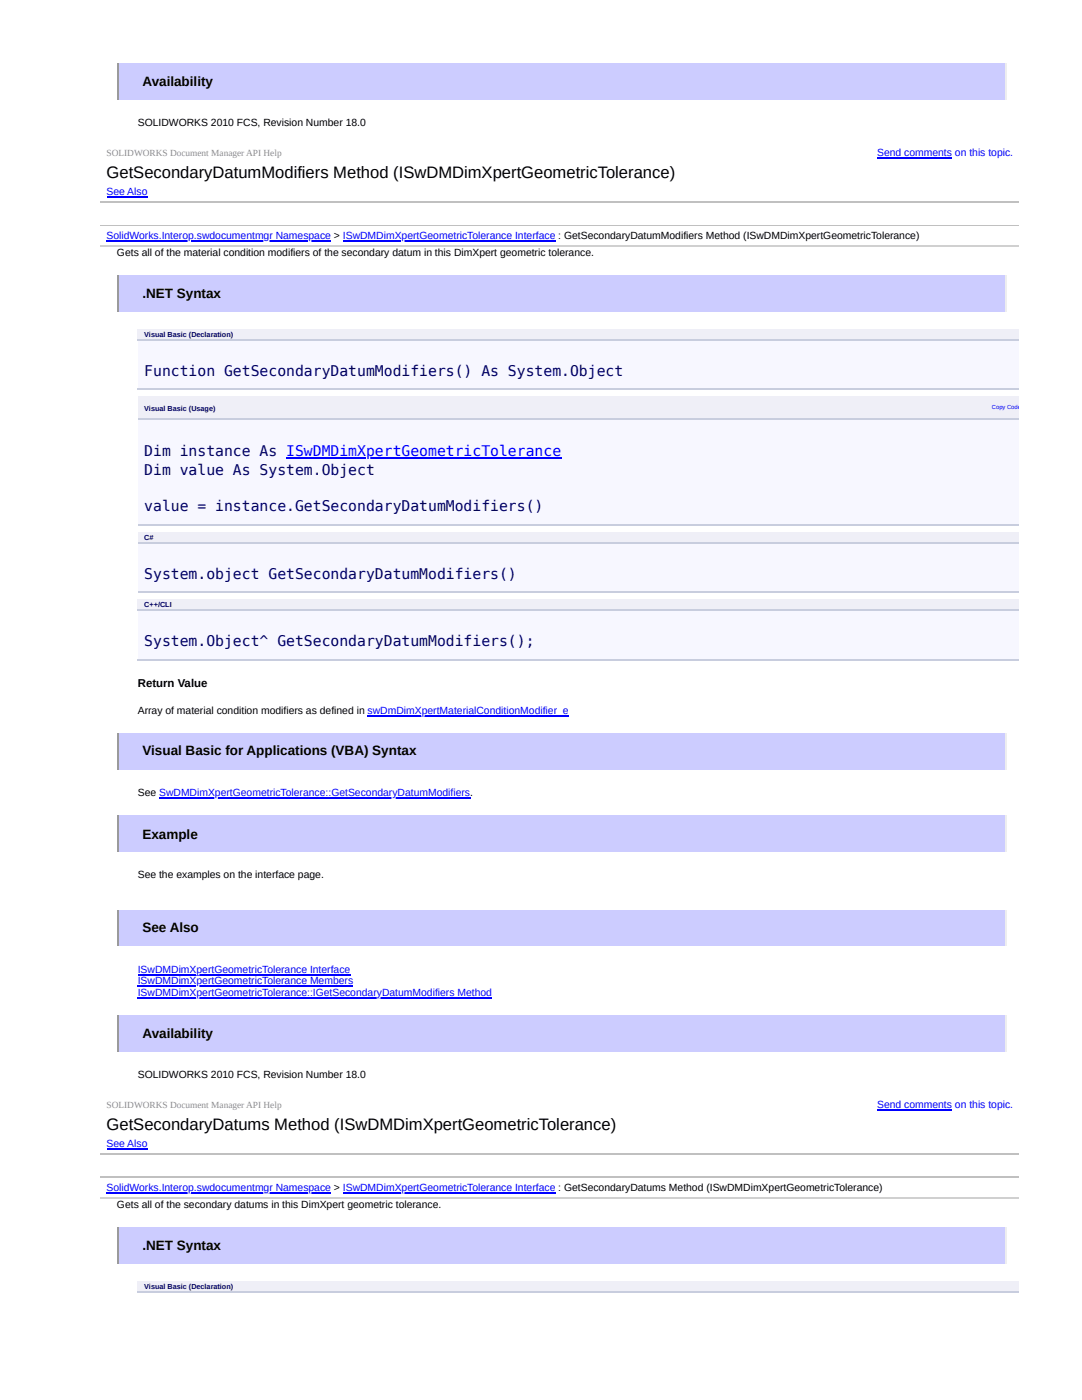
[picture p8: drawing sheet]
<svg xmlns="http://www.w3.org/2000/svg" width="216mm" height="279mm" viewBox="0 0 216 279" stroke-linecap="round" stroke-linejoin="round" font-family="sans-serif">
<defs><g id="words">
<g font-size="3.3">
<text x="21.3" y="35.5">GetSecondaryDatumModifiers Method (ISwDMDimXpertGeometricTolerance)</text>
<text x="21.3" y="225.5">GetSecondaryDatums Method (ISwDMDimXpertGeometricTolerance)</text>
</g>
<g font-size="2.9" fill="#006">
<text x="28.8" y="75">Function GetSecondaryDatumModifiers() As System.Object</text>
<text x="28.8" y="91.1">Dim instance As ISwDMDimXpertGeometricTolerance</text>
<text x="28.8" y="94.7">Dim value As System.Object</text>
<text x="28.8" y="102">value = instance.GetSecondaryDatumModifiers()</text>
<text x="28.8" y="115.5">System.object GetSecondaryDatumModifiers()</text>
<text x="28.8" y="129">System.Object^ GetSecondaryDatumModifiers();</text>
</g>
<g font-size="2.7">
<text x="28.4" y="17.1">Availability</text>
<text x="28.4" y="59.4">.NET Syntax</text>
<text x="28.4" y="150.8">Visual Basic for Applications (VBA) Syntax</text>
<text x="28.4" y="167.4">Example</text>
<text x="28.4" y="186.1">See Also</text>
<text x="28.4" y="207.1">Availability</text>
<text x="28.4" y="249.4">.NET Syntax</text>
</g>
<text font-size="2.3" x="27.5" y="137">Return Value</text>
<g font-size="2.1">
<text x="27.5" y="25.2">SOLIDWORKS 2010 FCS, Revision Number 18.0</text>
<text x="23.3" y="51.1">Gets all of the material condition modifiers of the secondary datum in this DimXpert geometric tolerance.</text>
<text x="27.5" y="142.5">Array of material condition modifiers as defined in swDmDimXpertMaterialConditionModifier_e</text>
<text x="27.5" y="158.8">See SwDMDimXpertGeometricTolerance::GetSecondaryDatumModifiers.</text>
<text x="27.5" y="175.2">See the examples on the interface page.</text>
<text x="27.5" y="215.1">SOLIDWORKS 2010 FCS, Revision Number 18.0</text>
<text x="23.3" y="241.1">Gets all of the secondary datums in this DimXpert geometric tolerance.</text>
</g>
<g font-size="2.1" fill="#00f">
<text x="175" y="31.1">Send comments on this topic.</text>
<text x="21.3" y="38.9">See Also</text>
<text x="21.3" y="47.7">SolidWorks.Interop.swdocumentmgr Namespace &gt; ISwDMDimXpertGeometricTolerance Interface : GetSecondaryDatumModifiers Method (ISwDMDimXpertGeometricTolerance)</text>
<text x="27.5" y="194.1">ISwDMDimXpertGeometricTolerance Interface</text>
<text x="27.5" y="196.5">ISwDMDimXpertGeometricTolerance Members</text>
<text x="27.5" y="198.8">ISwDMDimXpertGeometricTolerance::IGetSecondaryDatumModifiers Method</text>
<text x="175" y="221.1">Send comments on this topic.</text>
<text x="21.3" y="228.9">See Also</text>
<text x="21.3" y="237.7">SolidWorks.Interop.swdocumentmgr Namespace &gt; ISwDMDimXpertGeometricTolerance Interface : GetSecondaryDatums Method (ISwDMDimXpertGeometricTolerance)</text>
</g>
<g font-size="1.9" fill="#8c8c8c">
<text x="21.3" y="31.1">SOLIDWORKS Document Manager API Help</text>
<text x="21.3" y="221.1">SOLIDWORKS Document Manager API Help</text>
</g>
<g font-size="1.4" fill="#006">
<text x="28.8" y="67.2">Visual Basic (Declaration)</text>
<text x="28.8" y="82">Visual Basic (Usage)</text>
<text x="28.8" y="107.7">C#</text>
<text x="28.8" y="121.2">C++/CLI</text>
<text x="28.8" y="257.2">Visual Basic (Declaration)</text>
</g>
<text font-size="1.2" fill="#00f" x="197.9" y="81.7">Copy Code</text>
</g></defs>
<path d="M23.3 12.7h177.6v7.3h-177.6z" fill="#ccf"/>
<path d="M200.7 12.7v7.3" fill="none" stroke="#eee" stroke-width=".26"/>
<path d="M23.5 12.7v7.3" fill="none" stroke="#9a9a9a" stroke-width=".26"/>
<path d="M20 28.5h183.2v20.8h-183.2z" fill="#fff"/>
<path d="M20 40.3h183.2M20 45h183.2" fill="none" stroke="#c0c0c0" stroke-width=".26"/>
<path d="M20 45.1h183.2v3.9h-183.2z" fill="#fff"/>
<path d="M20 49.2h183.2" fill="none" stroke="#d0d0d0" stroke-width=".26"/>
<path d="M23.3 55h177.6v7.3h-177.6z" fill="#ccf"/>
<path d="M200.7 55v7.3" fill="none" stroke="#eee" stroke-width=".26"/>
<path d="M23.5 55v7.3" fill="none" stroke="#9a9a9a" stroke-width=".26"/>
<g fill="#efeff7">
<path d="M27.5 65.6h154.7v2.1h-154.7z"/>
<path d="M182.2 65.6h21v2.1h-21z"/>
</g>
<path d="M27.5 67.7h175.7v10.1h-175.7z" fill="#f7f7ff"/>
<path d="M27.5 67.9h175.7M27.5 77.7h175.7" fill="none" stroke="#c8cdde" stroke-width=".26"/>
<g fill="#efeff7">
<path d="M27.5 79.1h102.5v4.7h-102.5z"/>
<path d="M130 79.1h73.2v4.7h-73.2z"/>
</g>
<path d="M27.5 83.8h175.7v20.8h-175.7z" fill="#f7f7ff"/>
<path d="M27.5 83.7h175.7M27.5 104.7h175.7" fill="none" stroke="#c8cdde" stroke-width=".26"/>
<g fill="#efeff7">
<path d="M27.5 106.1h105.9v2.1h-105.9z"/>
<path d="M133.4 106.1h69.8v2.1h-69.8z"/>
</g>
<path d="M27.5 108.2h175.7v9.9h-175.7z" fill="#f7f7ff"/>
<path d="M27.5 108.3h175.7M27.5 118.2h175.7" fill="none" stroke="#c8cdde" stroke-width=".26"/>
<g fill="#efeff7">
<path d="M27.5 119.6h129.5v2.1h-129.5z"/>
<path d="M157 119.6h46.2v2.1h-46.2z"/>
</g>
<path d="M27.5 121.7h175.7v10.1h-175.7z" fill="#f7f7ff"/>
<path d="M27.5 121.8h175.7M27.5 131.7h175.7" fill="none" stroke="#c8cdde" stroke-width=".26"/>
<path d="M23.3 146.4h177.6v7.2h-177.6z" fill="#ccf"/>
<path d="M200.7 146.4v7.2" fill="none" stroke="#eee" stroke-width=".26"/>
<path d="M23.5 146.4v7.2" fill="none" stroke="#9a9a9a" stroke-width=".26"/>
<path d="M23.3 162.7h177.6v7.3h-177.6z" fill="#ccf"/>
<path d="M200.7 162.7v7.3" fill="none" stroke="#eee" stroke-width=".26"/>
<path d="M23.5 162.7v7.3" fill="none" stroke="#9a9a9a" stroke-width=".26"/>
<path d="M23.3 181.7h177.6v7h-177.6z" fill="#ccf"/>
<path d="M200.7 181.7v7" fill="none" stroke="#eee" stroke-width=".26"/>
<path d="M23.5 181.7v7" fill="none" stroke="#9a9a9a" stroke-width=".26"/>
<path d="M23.3 202.7h177.6v7.2h-177.6z" fill="#ccf"/>
<path d="M200.7 202.7v7.2" fill="none" stroke="#eee" stroke-width=".26"/>
<path d="M23.5 202.7v7.2" fill="none" stroke="#9a9a9a" stroke-width=".26"/>
<path d="M20 218.5h183.2v20.8h-183.2z" fill="#fff"/>
<path d="M20 230.3h183.2M20 235h183.2" fill="none" stroke="#c0c0c0" stroke-width=".26"/>
<path d="M20 235.1h183.2v3.9h-183.2z" fill="#fff"/>
<path d="M20 239.1h183.2" fill="none" stroke="#d0d0d0" stroke-width=".26"/>
<path d="M23.3 245h177.6v7.3h-177.6z" fill="#ccf"/>
<path d="M200.7 245v7.3" fill="none" stroke="#eee" stroke-width=".26"/>
<path d="M23.5 245v7.3" fill="none" stroke="#9a9a9a" stroke-width=".26"/>
<g fill="#efeff7">
<path d="M27.5 255.6h154.7v2.1h-154.7z"/>
<path d="M182.2 255.6h21v2.1h-21z"/>
</g>
<path d="M27.5 257.8h175.7" fill="none" stroke="#c8cdde" stroke-width=".26"/>
<g fill="none" stroke="#00f" stroke-width=".26">
<path d="M21.3 39.3h8.1M175 31.5h15M21.3 48.1h44.8M68.4 48.1h42.4M57.1 91.5h54.9M31.8 159.2h62M73.4 142.9h40.1M27.5 194.5h42.4M27.5 196.8h43M27.5 199.2h70.7M21.3 229.3h8.1M21.3 238.1h44.8"/>
<path d="M68.4 238.1h42.4M175 221.5h15"/>
</g>
<use href="#words"/>
</svg>
